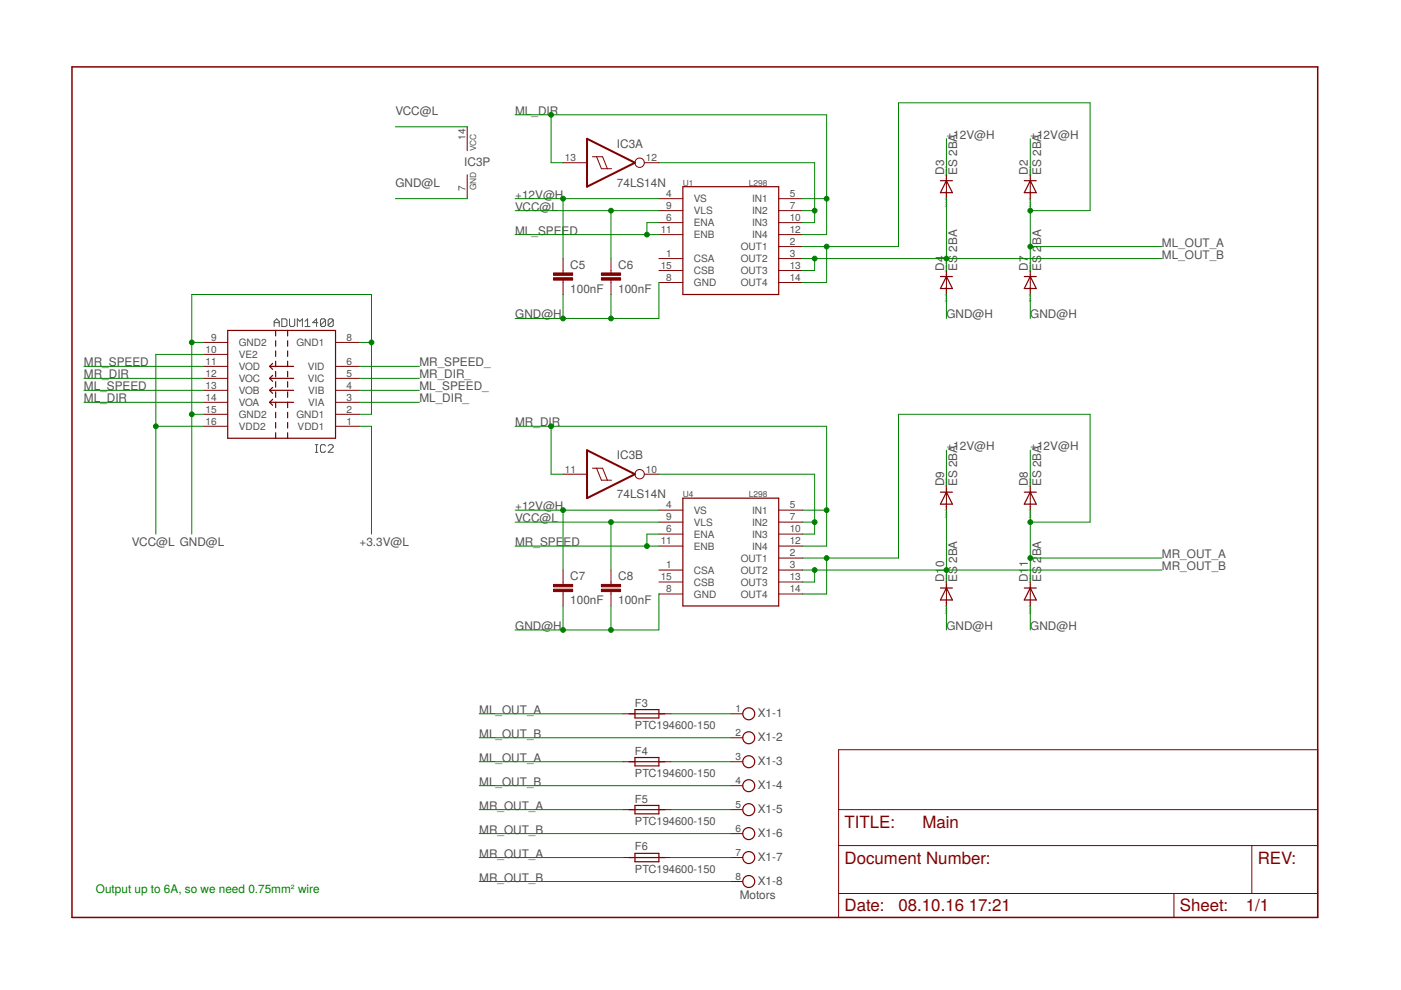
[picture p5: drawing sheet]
<svg xmlns="http://www.w3.org/2000/svg" width="297mm" height="210mm" viewBox="0 0 297 210" stroke-linecap="round" stroke-linejoin="round" font-family="sans-serif">
<defs><g id="words">
<g font-size="3.6" fill="#800000">
<text x="179.1" y="175.5">TITLE:</text>
<text x="195.6" y="175.5">Main</text>
<text x="179.1" y="183.1">Document Number:</text>
<text x="266.7" y="183.1">REV:</text>
<text x="179.1" y="193.3">Date:</text>
<text x="190.5" y="193.3">08.10.16</text>
<text x="205.4" y="193.3">17:21</text>
<text x="250.2" y="193.3">Sheet:</text>
<text x="264.1" y="193.3">1/1</text>
</g>
<g font-size="2.5" fill="#505050">
<text x="83.8" y="24.3">VCC@L</text>
<text x="109.2" y="24.3">ML_DIR</text>
<text x="200.7" y="29.4">+12V@H</text>
<text x="218.4" y="29.4">+12V@H</text>
<text x="98.4" y="35.1">IC3P</text>
<text x="130.8" y="31.3">IC3A</text>
<text x="83.8" y="39.6">GND@L</text>
<text x="130.8" y="39.6">74LS14N</text>
<text x="200.2" y="37" transform="rotate(-90 200.2 37)">D3</text>
<text x="203" y="37" transform="rotate(-90 203 37)">ES 2BA</text>
<text x="217.9" y="37" transform="rotate(-90 217.9 37)">D2</text>
<text x="220.7" y="37" transform="rotate(-90 220.7 37)">ES 2BA</text>
<text x="109.2" y="42.1">+12V@H</text>
<text x="109.2" y="44.7">VCC@L</text>
<text x="109.2" y="49.7">ML_SPEED</text>
<text x="220.7" y="52" transform="rotate(-90 220.7 52)">BA</text>
<text x="246.4" y="52.3">ML_OUT_A</text>
<text x="120.9" y="57">C5</text>
<text x="131.1" y="57">C6</text>
<text x="200.2" y="57.4" transform="rotate(-90 200.2 57.4)">D4</text>
<text x="203" y="57.4" transform="rotate(-90 203 57.4)">ES 2BA</text>
<text x="217.9" y="57.4" transform="rotate(-90 217.9 57.4)">D7</text>
<text x="220.7" y="57.4" transform="rotate(-90 220.7 57.4)">ES 2</text>
<text x="246.4" y="54.8">ML_OUT_B</text>
<text x="120.9" y="62.1">100nF</text>
<text x="131.1" y="62.1">100nF</text>
<text x="109.2" y="67.5">GND@H</text>
<text x="200.7" y="67.5">GND@H</text>
<text x="218.4" y="67.5">GND@H</text>
<text x="17.8" y="77.7">MR_SPEED</text>
<text x="88.9" y="77.7">MR_SPEED_</text>
<text x="17.8" y="80.2">MR_DIR</text>
<text x="17.8" y="82.8">ML_SPEED</text>
<text x="88.9" y="82.8">ML_SPEED_</text>
<text x="88.9" y="80.2">MR_DIR_</text>
<text x="17.8" y="85.3">ML_DIR</text>
<text x="88.9" y="85.3">ML_DIR_</text>
<text x="109.2" y="90.4">MR_DI</text>
<text x="117" y="90.4">R</text>
<text x="200.7" y="95.5">+12V@H</text>
<text x="218.4" y="95.5">+12V@H</text>
<text x="130.8" y="97.4">IC3B</text>
<text x="130.8" y="105.6">74LS14N</text>
<text x="200.2" y="103.1" transform="rotate(-90 200.2 103.1)">D9</text>
<text x="203" y="103.1" transform="rotate(-90 203 103.1)">ES 2BA</text>
<text x="217.9" y="103.1" transform="rotate(-90 217.9 103.1)">D8</text>
<text x="220.7" y="103.1" transform="rotate(-90 220.7 103.1)">ES 2BA</text>
<text x="109.2" y="108.2">+12V@H</text>
<text x="109.2" y="110.7">VCC@L</text>
<text x="28" y="115.8">VCC@L GND@L</text>
<text x="76.2" y="115.8">+3.3V@L</text>
<text x="109.2" y="115.8">MR_SPE</text>
<text x="119.5" y="115.8">ED</text>
<text x="220.7" y="118" transform="rotate(-90 220.7 118)">BA</text>
<text x="246.4" y="118.3">MR_OUT_A</text>
<text x="120.9" y="123">C7</text>
<text x="131.1" y="123">C8</text>
<text x="200.2" y="123.4" transform="rotate(-90 200.2 123.4)">D1</text>
<text x="200.2" y="120.2" transform="rotate(-90 200.2 120.2)">0</text>
<text x="203" y="123.4" transform="rotate(-90 203 123.4)">ES 2BA</text>
<text x="217.9" y="123.4" transform="rotate(-90 217.9 123.4)">D1</text>
<text x="217.9" y="120.2" transform="rotate(-90 217.9 120.2)">1</text>
<text x="220.7" y="123.4" transform="rotate(-90 220.7 123.4)">ES 2</text>
<text x="246.4" y="120.9">MR_OUT_B</text>
<text x="120.9" y="128.1">100nF</text>
<text x="131.1" y="128.1">100nF</text>
<text x="109.2" y="133.6">GND@H</text>
<text x="200.7" y="133.6">GND@H</text>
<text x="218.4" y="133.6">GND@H</text>
<text x="101.6" y="151.3">ML_OUT_A</text>
<text x="160.7" y="152">X1-1</text>
<text x="101.6" y="156.4">ML_OUT_B</text>
<text x="101.6" y="161.5">ML_OUT_A</text>
<text x="160.7" y="157.1">X1-2</text>
<text x="101.6" y="166.6">ML_OUT_B</text>
<text x="160.7" y="162.1">X1-3</text>
<text x="160.7" y="167.2">X1-4</text>
<text x="101.6" y="171.7">MR_OUT_A</text>
<text x="160.7" y="172.3">X1-5</text>
<text x="101.6" y="176.7">MR_OUT_B</text>
<text x="160.7" y="177.4">X1-6</text>
<text x="101.6" y="181.8">MR_OUT_A</text>
<text x="160.7" y="182.5">X1-7</text>
<text x="101.6" y="186.9">MR_OUT_B</text>
<text x="156.8" y="190.7">Motors</text>
<text x="160.7" y="187.5">X1-8</text>
</g>
<text font-size="2.5" fill="#008000" x="20.3" y="189.4">Output up to 6A, so we need 0.75mm² wire</text>
<g font-size="2.3" fill="#505050">
<text x="134.6" y="149.8">F3</text>
<text x="134.6" y="154.6">PTC194600-150</text>
<text x="134.6" y="160">F4</text>
<text x="134.6" y="164.8">PTC194600-150</text>
<text x="134.6" y="170.2">F5</text>
<text x="134.6" y="175">PTC194600-150</text>
<text x="134.6" y="185.1">PTC194600-150</text>
<text x="134.6" y="180.3">F6</text>
</g>
<g font-size="2.1" fill="#505050">
<text x="98.7" y="29.6" transform="rotate(-90 98.7 29.6)">14</text>
<text x="119.8" y="34.2">13</text>
<text x="137" y="34.2">12</text>
<text x="98.7" y="40.6" transform="rotate(-90 98.7 40.6)">7</text>
<text x="141.3" y="41.8">4</text>
<text x="167.4" y="41.8">5</text>
<text x="141.3" y="46.9">6</text>
<text x="141.3" y="44.3">9</text>
<text x="147.1" y="42.9">VS</text>
<text x="147.1" y="48">ENA</text>
<text x="147.1" y="45.4">VLS</text>
<text x="159.4" y="48">IN3</text>
<text x="159.4" y="42.9">IN1</text>
<text x="159.4" y="45.4">IN2</text>
<text x="167.4" y="46.9">10</text>
<text x="167.4" y="44.3">7</text>
<text x="140.1" y="49.4">11</text>
<text x="147.1" y="50.5">ENB</text>
<text x="157.1" y="53">OUT1</text>
<text x="159.4" y="50.5">IN4</text>
<text x="167.4" y="51.9">2</text>
<text x="167.4" y="49.4">12</text>
<text x="140.1" y="57">15</text>
<text x="141.3" y="59.6">8</text>
<text x="141.3" y="54.5">1</text>
<text x="147.1" y="55.6">CSA</text>
<text x="147.1" y="58.1">CSB</text>
<text x="157.1" y="55.6">OUT2</text>
<text x="157.1" y="58.1">OUT3</text>
<text x="167.4" y="59.6">14</text>
<text x="167.4" y="54.5">3</text>
<text x="167.4" y="57">13</text>
<text x="147.1" y="60.7">GND</text>
<text x="157.1" y="60.7">OUT4</text>
<text x="43.6" y="77.3">11</text>
<text x="43.6" y="74.8">10</text>
<text x="44.8" y="72.3">9</text>
<text x="50.6" y="73.4">GND2</text>
<text x="50.6" y="75.9">VE2</text>
<text x="62.9" y="73.4">GND1</text>
<text x="73.5" y="72.3">8</text>
<text x="73.5" y="77.3">6</text>
<text x="43.6" y="82.4">13</text>
<text x="43.6" y="79.9">12</text>
<text x="50.6" y="83.5">VOB</text>
<text x="50.6" y="81">VOC</text>
<text x="50.6" y="78.4">VOD</text>
<text x="65.2" y="81">VIC</text>
<text x="65.2" y="78.4">VID</text>
<text x="65.3" y="83.5">VIB</text>
<text x="73.5" y="82.4">4</text>
<text x="73.5" y="79.9">5</text>
<text x="43.6" y="87.5">15</text>
<text x="43.6" y="85">14</text>
<text x="50.6" y="88.6">GND2</text>
<text x="50.6" y="86.1">VOA</text>
<text x="62.9" y="88.6">GND1</text>
<text x="65.3" y="86.1">VIA</text>
<text x="73.5" y="87.5">2</text>
<text x="73.5" y="85">3</text>
<text x="43.6" y="90">16</text>
<text x="50.6" y="91.1">VDD2</text>
<text x="63.1" y="91.1">VDD1</text>
<text x="73.5" y="90">1</text>
<text x="119.8" y="100.2">11</text>
<text x="137" y="100.2">10</text>
<text x="141.3" y="107.8">4</text>
<text x="167.4" y="107.8">5</text>
<text x="141.3" y="112.9">6</text>
<text x="141.3" y="110.3">9</text>
<text x="147.1" y="108.9">VS</text>
<text x="147.1" y="111.5">VLS</text>
<text x="159.4" y="108.9">IN1</text>
<text x="159.4" y="111.5">IN2</text>
<text x="167.4" y="112.9">10</text>
<text x="167.4" y="110.3">7</text>
<text x="140.1" y="115.4">11</text>
<text x="147.1" y="114">ENA</text>
<text x="147.1" y="116.5">ENB</text>
<text x="157.1" y="119.1">OUT1</text>
<text x="159.4" y="114">IN3</text>
<text x="159.4" y="116.5">IN4</text>
<text x="167.4" y="118">2</text>
<text x="167.4" y="115.4">12</text>
<text x="140.1" y="123">15</text>
<text x="141.3" y="125.6">8</text>
<text x="141.3" y="120.5">1</text>
<text x="147.1" y="121.6">CSA</text>
<text x="147.1" y="124.2">CSB</text>
<text x="157.1" y="121.6">OUT2</text>
<text x="157.1" y="124.2">OUT3</text>
<text x="167.4" y="125.6">14</text>
<text x="167.4" y="120.5">3</text>
<text x="167.4" y="123">13</text>
<text x="147.1" y="126.7">GND</text>
<text x="157.1" y="126.7">OUT4</text>
<text x="155.9" y="151">1</text>
<text x="155.9" y="156.1">2</text>
<text x="155.9" y="161.1">3</text>
<text x="155.9" y="166.2">4</text>
<text x="155.9" y="171.3">5</text>
<text x="155.9" y="176.4">6</text>
<text x="155.9" y="181.5">7</text>
<text x="155.9" y="186.5">8</text>
</g>
<g font-size="1.8" fill="#505050">
<text x="101" y="32" transform="rotate(-90 101 32)">VCC</text>
<text x="101" y="40.3" transform="rotate(-90 101 40.3)">GND</text>
<text x="144.8" y="39.3">U1</text>
<text x="158.8" y="39.3">L298</text>
<text x="144.8" y="105.4">U4</text>
<text x="158.8" y="105.4">L298</text>
</g>
<g font-size=".6" fill="#800080">
<text x="200.8" y="40.8" transform="rotate(-90 200.8 40.8)">1</text>
<text x="200.8" y="38.7" transform="rotate(-90 200.8 38.7)">SpiceOrder 2</text>
<text x="218.6" y="40.8" transform="rotate(-90 218.6 40.8)">1</text>
<text x="218.6" y="38.7" transform="rotate(-90 218.6 38.7)">SpiceOrder 2</text>
<text x="200.8" y="43.8" transform="rotate(-90 200.8 43.8)">SpiceOrder</text>
<text x="218.6" y="43.8" transform="rotate(-90 218.6 43.8)">SpiceOrder</text>
<text x="200.8" y="59" transform="rotate(-90 200.8 59)">SpiceOrder 2</text>
<text x="218.6" y="59" transform="rotate(-90 218.6 59)">SpiceOrder 2</text>
<text x="200.8" y="64.1" transform="rotate(-90 200.8 64.1)">SpiceOrder</text>
<text x="200.8" y="61.1" transform="rotate(-90 200.8 61.1)">1</text>
<text x="218.6" y="64.1" transform="rotate(-90 218.6 64.1)">SpiceOrder</text>
<text x="218.6" y="61.1" transform="rotate(-90 218.6 61.1)">1</text>
<text x="200.8" y="106.8" transform="rotate(-90 200.8 106.8)">1</text>
<text x="200.8" y="104.8" transform="rotate(-90 200.8 104.8)">SpiceOrder 2</text>
<text x="218.6" y="106.8" transform="rotate(-90 218.6 106.8)">1</text>
<text x="218.6" y="104.8" transform="rotate(-90 218.6 104.8)">SpiceOrder 2</text>
<text x="200.8" y="109.8" transform="rotate(-90 200.8 109.8)">SpiceOrder</text>
<text x="218.6" y="109.8" transform="rotate(-90 218.6 109.8)">SpiceOrder</text>
<text x="200.8" y="125.1" transform="rotate(-90 200.8 125.1)">SpiceOrder 2</text>
<text x="218.6" y="125.1" transform="rotate(-90 218.6 125.1)">SpiceOrder 2</text>
<text x="200.8" y="130.2" transform="rotate(-90 200.8 130.2)">SpiceOrder</text>
<text x="200.8" y="127.1" transform="rotate(-90 200.8 127.1)">1</text>
<text x="218.6" y="130.2" transform="rotate(-90 218.6 130.2)">SpiceOrder</text>
<text x="218.6" y="127.1" transform="rotate(-90 218.6 127.1)">1</text>
</g>
</g></defs>
<g fill="none" stroke="#505050" stroke-width=".21">
<path d="M58.1 69.2v-1.1l.6-.5 .5 .5v1.1M58.1 68.4h1.1M59.8 67.6h.8l.2 .3v1.1l-.2 .2h-.8zM61.4 67.6v1.4l.3 .2h.5l.3-.2v-1.4M63 69.2v-1.6l.6 .5 .5-.5v1.6M64.7 69.2h1M64.7 68.1l.5-.5v1.6M67.4 68.4h-1.1l.8-.8v1.6M69 67.9v1.1l-.3 .2h-.5l-.3-.2M69 67.9l-.3-.3h-.5l-.3 .3v1.1M69 67.9l-1.1 1.1M70.7 67.9v1.1l-.3 .2h-.6l-.2-.2"/>
<path d="M70.7 67.9l-.3-.3h-.6l-.2 .3v1.1M70.7 67.9l-1.1 1.1M66.8 95.9h.6M66.8 94.3h.6M67.1 94.3v1.6M69 94.6l-.3-.3h-.5l-.3 .3v1l.3 .3h.5l.3-.3M69.6 94.6l.2-.3h.6l.3 .3v.2l-1.1 1.1h1.1"/>
</g>
<path d="M15.3 14.2h264.1v180.3h-264.1z" fill="none" stroke="#800000" stroke-width=".32"/>
<g fill="none" stroke="#800000" stroke-width=".21">
<path d="M99.1 26.9v5.1M99.1 37v5.1M119.4 34.5h5.1M125.6 33.2h2.2l1 2.6M126.5 33.2l1 2.6h2.2M136.6 34.5h3.1M200.7 37v5.1M218.4 37v5.1M119.4 54.8v3.1M119.4 59.4v3M129.5 54.8v3.1M129.5 59.4v3"/>
<path d="M139.7 42.1h5.1M139.7 47.2h5.1M139.7 59.9h5.1M139.7 49.7h5.1M139.7 54.8h5.1M139.7 44.7h5.1M139.7 57.4h5.1M165.1 52.3h5.1M165.1 42.1h5.1M165.1 47.2h5.1M165.1 59.9h5.1M165.1 49.7h5.1"/>
<path d="M165.1 54.8h5.1M165.1 44.7h5.1M165.1 57.4h5.1M200.7 57.4v5M218.4 57.4v5M43.2 72.6h5.1M43.2 77.7h5.1M43.2 75.1h5.1M71.1 72.6h5.1M71.1 77.7h5.1M43.2 90.4h5.1M43.2 87.8h5.1"/>
<path d="M43.2 85.3h5.1M43.2 82.8h5.1M43.2 80.2h5.1M71.1 90.4h5.1M71.1 87.8h5.1M71.1 85.3h5.1M71.1 82.8h5.1M71.1 80.2h5.1M125.6 99.3h2.2l1 2.5M126.5 99.3l1 2.5h2.2M119.4 100.5h5.1M136.6 100.5h3.1"/>
<path d="M139.7 108.2h5.1M139.7 113.2h5.1M139.7 115.8h5.1M139.7 110.7h5.1M165.1 118.3h5.1M165.1 108.2h5.1M165.1 113.2h5.1M165.1 115.8h5.1M165.1 110.7h5.1M200.7 103.1v5.1M218.4 103.1v5.1M119.4 120.9v3"/>
<path d="M119.4 125.4v3.1M129.5 120.9v3M129.5 125.4v3.1M139.7 125.9h5.1M139.7 120.9h5.1M139.7 123.4h5.1M165.1 125.9h5.1M165.1 120.9h5.1M165.1 123.4h5.1M200.7 123.4v5.1M218.4 123.4v5.1M132.1 151.3h2.5"/>
<path d="M139.7 151.3h2.5M154.9 151.3h2.6M154.9 156.4h2.6M177.8 159h101.6v35.5h-101.6zM132.1 171.7h2.5M132.1 161.5h2.5M139.7 171.7h2.5M139.7 161.5h2.5M154.9 171.7h2.6M154.9 161.5h2.6M154.9 166.6h2.6M154.9 176.7h2.6"/>
<path d="M177.8 179.3h101.6M177.8 171.7h101.6M265.4 179.3v10.1M132.1 181.8h2.5M139.7 181.8h2.5M154.9 181.8h2.6M154.9 186.9h2.6M177.8 189.4h101.6M248.9 189.4v5.1"/>
<circle cx="135.6" cy="34.5" r=".99"/>
<circle cx="135.6" cy="100.5" r=".99"/>
</g>
<g fill="none" stroke="#800000" stroke-width=".25">
<path d="M144.8 39.6h20.3v22.8h-20.3zM199.4 38.3h2.5M200.7 38.3l1.2 2.6h-2.5zM217.2 38.3h2.5M218.4 38.3l1.3 2.6h-2.5zM199.4 58.6h2.5M200.7 58.6l1.2 2.6h-2.5zM217.2 58.6h2.5M218.4 58.6l1.3 2.6h-2.5zM48.3 70.1h22.8v22.8h-22.8zM57.2 77.7h5.1M57.2 77.7l.6 .6"/>
<path d="M57.8 79.6l-.6 .6M57.8 77l-.6 .7M58.4 70.1v1.1M58.4 72.2v1.2M58.4 74.4v1.2M58.4 76.6v1.1M58.4 78.7v1.2M61 70.1v1.1M61 72.2v1.2M61 74.4v1.2M61 76.6v1.1M61 78.7v1.2"/>
<path d="M57.2 85.3h5.1M57.2 82.8h5.1M57.2 80.2h5.1M57.2 85.3l.6 .6M57.2 82.8l.6 .6M57.2 80.2l.6 .7M57.8 84.7l-.6 .6M57.8 82.1l-.6 .7M58.4 80.9v1.2M58.4 83.1v1.1M58.4 85.3v1.1M58.4 87.4v1.2"/>
<path d="M58.4 89.6v1.2M58.4 91.8v1.1M61 80.9v1.2M61 83.1v1.1M61 85.3v1.1M61 87.4v1.2M61 89.6v1.2M61 91.8v1.1M144.8 105.6h20.3v22.9h-20.3zM199.4 104.4h2.5M200.7 104.4l1.2 2.5h-2.5zM217.2 104.4h2.5"/>
<path d="M218.4 104.4l1.3 2.5h-2.5zM199.4 124.7h2.5M200.7 124.7l1.2 2.5h-2.5zM217.2 124.7h2.5M218.4 124.7l1.3 2.5h-2.5zM133.3 151.3h7.7M134.6 150.5h5.1v1.7h-5.1zM133.3 161.5h7.7M133.3 171.7h7.7M134.6 160.6h5.1v1.8h-5.1zM134.6 170.8h5.1v1.8h-5.1zM133.3 181.8h7.7"/>
<path d="M134.6 180.9h5.1v1.8h-5.1z"/>
<circle cx="158.7" cy="156.4" r="1.27"/>
<circle cx="158.7" cy="151.3" r="1.27"/>
<circle cx="158.7" cy="161.5" r="1.27"/>
<circle cx="158.7" cy="166.6" r="1.27"/>
<circle cx="158.7" cy="171.7" r="1.27"/>
<circle cx="158.7" cy="176.7" r="1.27"/>
<circle cx="158.7" cy="186.9" r="1.27"/>
<circle cx="158.7" cy="181.8" r="1.27"/>
</g>
<g fill="#800000" stroke="#800000" stroke-width=".21">
<path d="M117.3 58.9h4.1v.5h-4.1z"/>
<path d="M117.3 57.9h4.1v.5h-4.1z"/>
<path d="M127.5 58.9h4.1v.5h-4.1z"/>
<path d="M127.5 57.9h4.1v.5h-4.1z"/>
<path d="M117.3 124.9h4.1v.5h-4.1z"/>
<path d="M117.3 123.9h4.1v.5h-4.1z"/>
<path d="M127.5 124.9h4.1v.5h-4.1z"/>
<path d="M127.5 123.9h4.1v.5h-4.1z"/>
</g>
<path d="M124.5 29.4l10.1 5.1-10.1 5.1zM124.5 95.5l10.1 5-10.1 5.1z" fill="none" stroke="#800000" stroke-width=".42"/>
<g fill="none" stroke="#008000" stroke-width=".21">
<path d="M83.8 26.9h15.3M109.2 24.3h66.1v25.4h-5.1M116.8 24.3v10.2h2.6M139.7 34.5h33v12.7h-2.5M200.7 29.4v7.6M218.4 29.4v7.6M83.8 42.1h15.3M109.2 42.1h30.5M109.2 44.7h30.5M109.2 49.7h30.5M119.4 42.1v12.7M129.5 44.7v10.1"/>
<path d="M139.7 47.2h-2.5v2.5M139.7 59.9v7.6h-30.5M170.2 42.1h5.1M170.2 44.7h2.5M170.2 54.8h76.2M172.7 54.8v2.6h-2.5M175.3 52.3v7.6h-5.1M200.7 42.1v15.3M218.4 42.1v15.3M218.4 44.7h12.7v-22.9h-40.6v30.5h-20.3M218.4 52.3h28M17.8 77.7h25.4"/>
<path d="M40.7 72.6h2.5M43.2 75.1h-10.2v38.1M76.2 77.7h12.7M76.2 72.6h2.6M119.4 62.4v5.1M129.5 62.4v5.1M200.7 62.4v5.1M218.4 62.4v5.1M17.8 80.2h25.4M17.8 82.8h25.4M17.8 85.3h25.4M33 90.4h10.2"/>
<path d="M40.7 87.8h2.5M76.2 87.8h2.6v-25.4h-38.1v50.8M76.2 90.4h2.6v22.8M76.2 80.2h12.7M76.2 82.8h12.7M76.2 85.3h12.7M109.2 90.4h66.1v25.4h-5.1M116.8 90.4v10.1h2.6M200.7 95.5v7.6M218.4 95.5v7.6M109.2 108.2h30.5M109.2 110.7h30.5"/>
<path d="M109.2 115.8h30.5M119.4 108.2v12.7M129.5 110.7v10.2M139.7 100.5h33v12.7h-2.5M139.7 113.2h-2.5v2.6M170.2 108.2h5.1M170.2 110.7h2.5M175.3 118.3v7.6h-5.1M200.7 108.2v15.2M218.4 108.2v15.2M218.4 110.7h12.7v-22.9h-40.6v30.5h-20.3M218.4 118.3h28"/>
<path d="M119.4 128.5v5.1M129.5 128.5v5.1M139.7 125.9v7.7h-30.5M170.2 120.9h76.2M172.7 120.9v2.5h-2.5M200.7 128.5v5.1M218.4 128.5v5.1M101.6 156.4h53.3M101.6 151.3h30.5M142.2 151.3h12.7M101.6 166.6h53.3M101.6 161.5h30.5"/>
<path d="M101.6 171.7h30.5M101.6 176.7h53.3M142.2 161.5h12.7M142.2 171.7h12.7M101.6 181.8h30.5M101.6 186.9h53.3M142.2 181.8h12.7"/>
</g>
<g fill="#008000" stroke="#008000" stroke-width=".21">
<circle cx="119.4" cy="42.1" r=".51"/>
<circle cx="119.4" cy="108.2" r=".51"/>
<circle cx="172.7" cy="44.7" r=".51"/>
<circle cx="200.7" cy="54.8" r=".51"/>
<circle cx="172.7" cy="54.8" r=".51"/>
<circle cx="218.4" cy="44.7" r=".51"/>
<circle cx="175.3" cy="52.3" r=".51"/>
<circle cx="218.4" cy="52.3" r=".51"/>
<circle cx="172.7" cy="110.7" r=".51"/>
<circle cx="218.4" cy="110.7" r=".51"/>
<circle cx="175.3" cy="118.3" r=".51"/>
<circle cx="218.4" cy="118.3" r=".51"/>
<circle cx="200.7" cy="120.9" r=".51"/>
<circle cx="172.7" cy="120.9" r=".51"/>
<circle cx="137.2" cy="115.8" r=".51"/>
<circle cx="175.3" cy="108.2" r=".51"/>
<circle cx="116.8" cy="90.4" r=".51"/>
<circle cx="137.2" cy="49.7" r=".51"/>
<circle cx="175.3" cy="42.1" r=".51"/>
<circle cx="116.8" cy="24.3" r=".51"/>
<circle cx="129.5" cy="44.7" r=".51"/>
<circle cx="129.5" cy="110.7" r=".51"/>
<circle cx="33" cy="90.4" r=".51"/>
<circle cx="78.8" cy="72.6" r=".51"/>
<circle cx="40.7" cy="72.6" r=".51"/>
<circle cx="40.7" cy="87.8" r=".51"/>
<circle cx="119.4" cy="67.5" r=".51"/>
<circle cx="129.5" cy="67.5" r=".51"/>
<circle cx="119.4" cy="133.6" r=".51"/>
<circle cx="129.5" cy="133.6" r=".51"/>
</g>
<use href="#words"/>
</svg>
